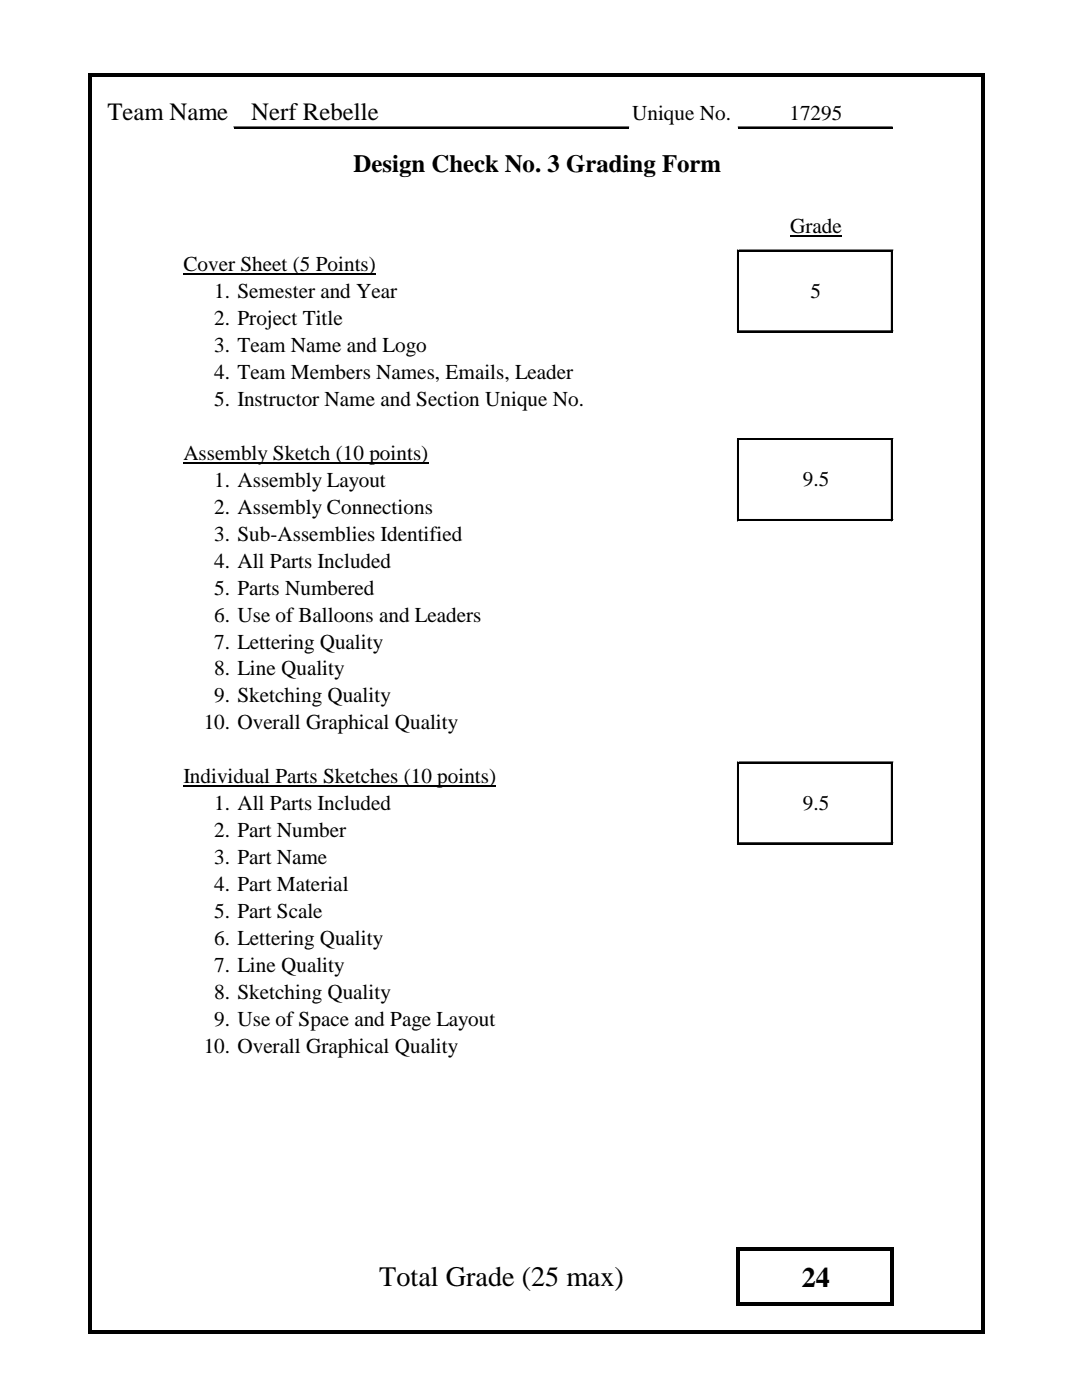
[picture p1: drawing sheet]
<svg xmlns="http://www.w3.org/2000/svg" width="216mm" height="279mm" viewBox="0 0 216 279" stroke-linecap="round" stroke-linejoin="round" font-family="sans-serif">
<defs><g id="words">
<g font-size="5.6">
<text x="75.7" y="256.7">Total Grade (25 max)</text>
<text x="160" y="256.8">24</text>
</g>
<g font-size="5">
<text x="21.4" y="23.9">Team Name</text>
<text x="50.1" y="23.9">Nerf Rebelle</text>
<text x="70.5" y="34.4">Design Check No. 3 Grading Form</text>
</g>
<g font-size="4.2">
<text x="126.1" y="23.9">Unique No.</text>
<text x="157.5" y="23.9">17295</text>
<text x="157.7" y="46.5">Grade</text>
<text x="36.6" y="54.2">Cover Sheet (5 Points)</text>
<text x="42.8" y="59.5">1. Semester and Year</text>
<text x="161.7" y="59.4">5</text>
<text x="42.8" y="64.9">2. Project Title</text>
<text x="42.8" y="70.3">3. Team Name and Logo</text>
<text x="42.8" y="75.7">4. Team Members Names, Emails, Leader</text>
<text x="42.8" y="81">5. Instructor Name and Section Unique No.</text>
<text x="36.6" y="91.8">Assembly Sketch (10 points)</text>
<text x="42.8" y="97.2">1. Assembly Layout</text>
<text x="160.2" y="97">9.5</text>
<text x="42.8" y="102.5">2. Assembly Connections</text>
<text x="42.8" y="107.9">3. Sub-Assemblies Identified</text>
<text x="42.8" y="113.3">4. All Parts Included</text>
<text x="42.8" y="118.7">5. Parts Numbered</text>
<text x="42.8" y="124.1">6. Use of Balloons and Leaders</text>
<text x="42.8" y="129.4">7. Lettering Quality</text>
<text x="42.8" y="134.8">8. Line Quality</text>
<text x="42.8" y="140.2">9. Sketching Quality</text>
<text x="40.6" y="145.6">10. Overall Graphical Quality</text>
<text x="36.6" y="156.3">Individual Parts Sketches (10 points)</text>
<text x="42.8" y="161.7">1. All Parts Included</text>
<text x="160.2" y="161.6">9.5</text>
<text x="42.8" y="167.1">2. Part Number</text>
<text x="42.8" y="172.4">3. Part Name</text>
<text x="42.8" y="177.8">4. Part Material</text>
<text x="42.8" y="183.2">5. Part Scale</text>
<text x="42.8" y="188.6">6. Lettering Quality</text>
<text x="42.8" y="194">7. Line Quality</text>
<text x="42.8" y="199.3">8. Sketching Quality</text>
<text x="42.8" y="204.7">9. Use of Space and Page Layout</text>
<text x="40.6" y="210.1">10. Overall Graphical Quality</text>
</g>
</g></defs>
<path d="M157.7 47.1h10.3" fill="none" stroke="#000" stroke-width=".22"/>
<path d="M36.6 54.7h38.4M36.6 92.4h48.9M36.6 156.9h62.4" fill="none" stroke="#000" stroke-width=".21"/>
<g fill="none" stroke="#000" stroke-width=".2">
<path d="M46.7 25.3h78.7M147.3 25.3h30.7M147.2 49.9v16.4M147.5 49.9h30.7M177.9 50.2v16.1M147.5 66h30.7M147.2 87.5v16.5M147.5 87.5h30.7M177.9 87.9v16.1M147.5 103.7h30.7M147.2 152.1v16.4M147.5 152.1h30.7"/>
<path d="M177.9 152.4v16.1M147.5 168.2h30.7"/>
</g>
<g fill="none" stroke="#000" stroke-width=".34">
<path d="M46.7 25.5h78.8M147.3 25.5h30.7M147.3 49.9v16.4M147.5 50h30.7M178 50.2v16.1M147.5 66.2h30.7M147.3 87.5v16.5M147.5 87.7h30.7M178 87.9v16.1M147.5 103.8h30.7M147.3 152v16.5M147.5 152.2h30.7"/>
<path d="M178 152.4v16.1M147.5 168.3h30.7"/>
</g>
<g fill="#000">
<path d="M18.3 14.6h178.3v.7h-178.3z" fill-rule="evenodd"/>
<path d="M147.6 248.9h30.7v.7h-30.7z" fill-rule="evenodd"/>
<path d="M17.6 14.6h.7v251.6h-.7z" fill-rule="evenodd"/>
<path d="M18.3 265.6h178.3v.6h-178.3z" fill-rule="evenodd"/>
<path d="M147 248.9h.6v11.7h-.6z" fill-rule="evenodd"/>
<path d="M147.6 259.9h30.7v.7h-30.7z" fill-rule="evenodd"/>
<path d="M177.7 249.6h.6v11h-.6z" fill-rule="evenodd"/>
<path d="M195.9 15.3h.7v250.9h-.7z" fill-rule="evenodd"/>
</g>
<use href="#words"/>
</svg>
